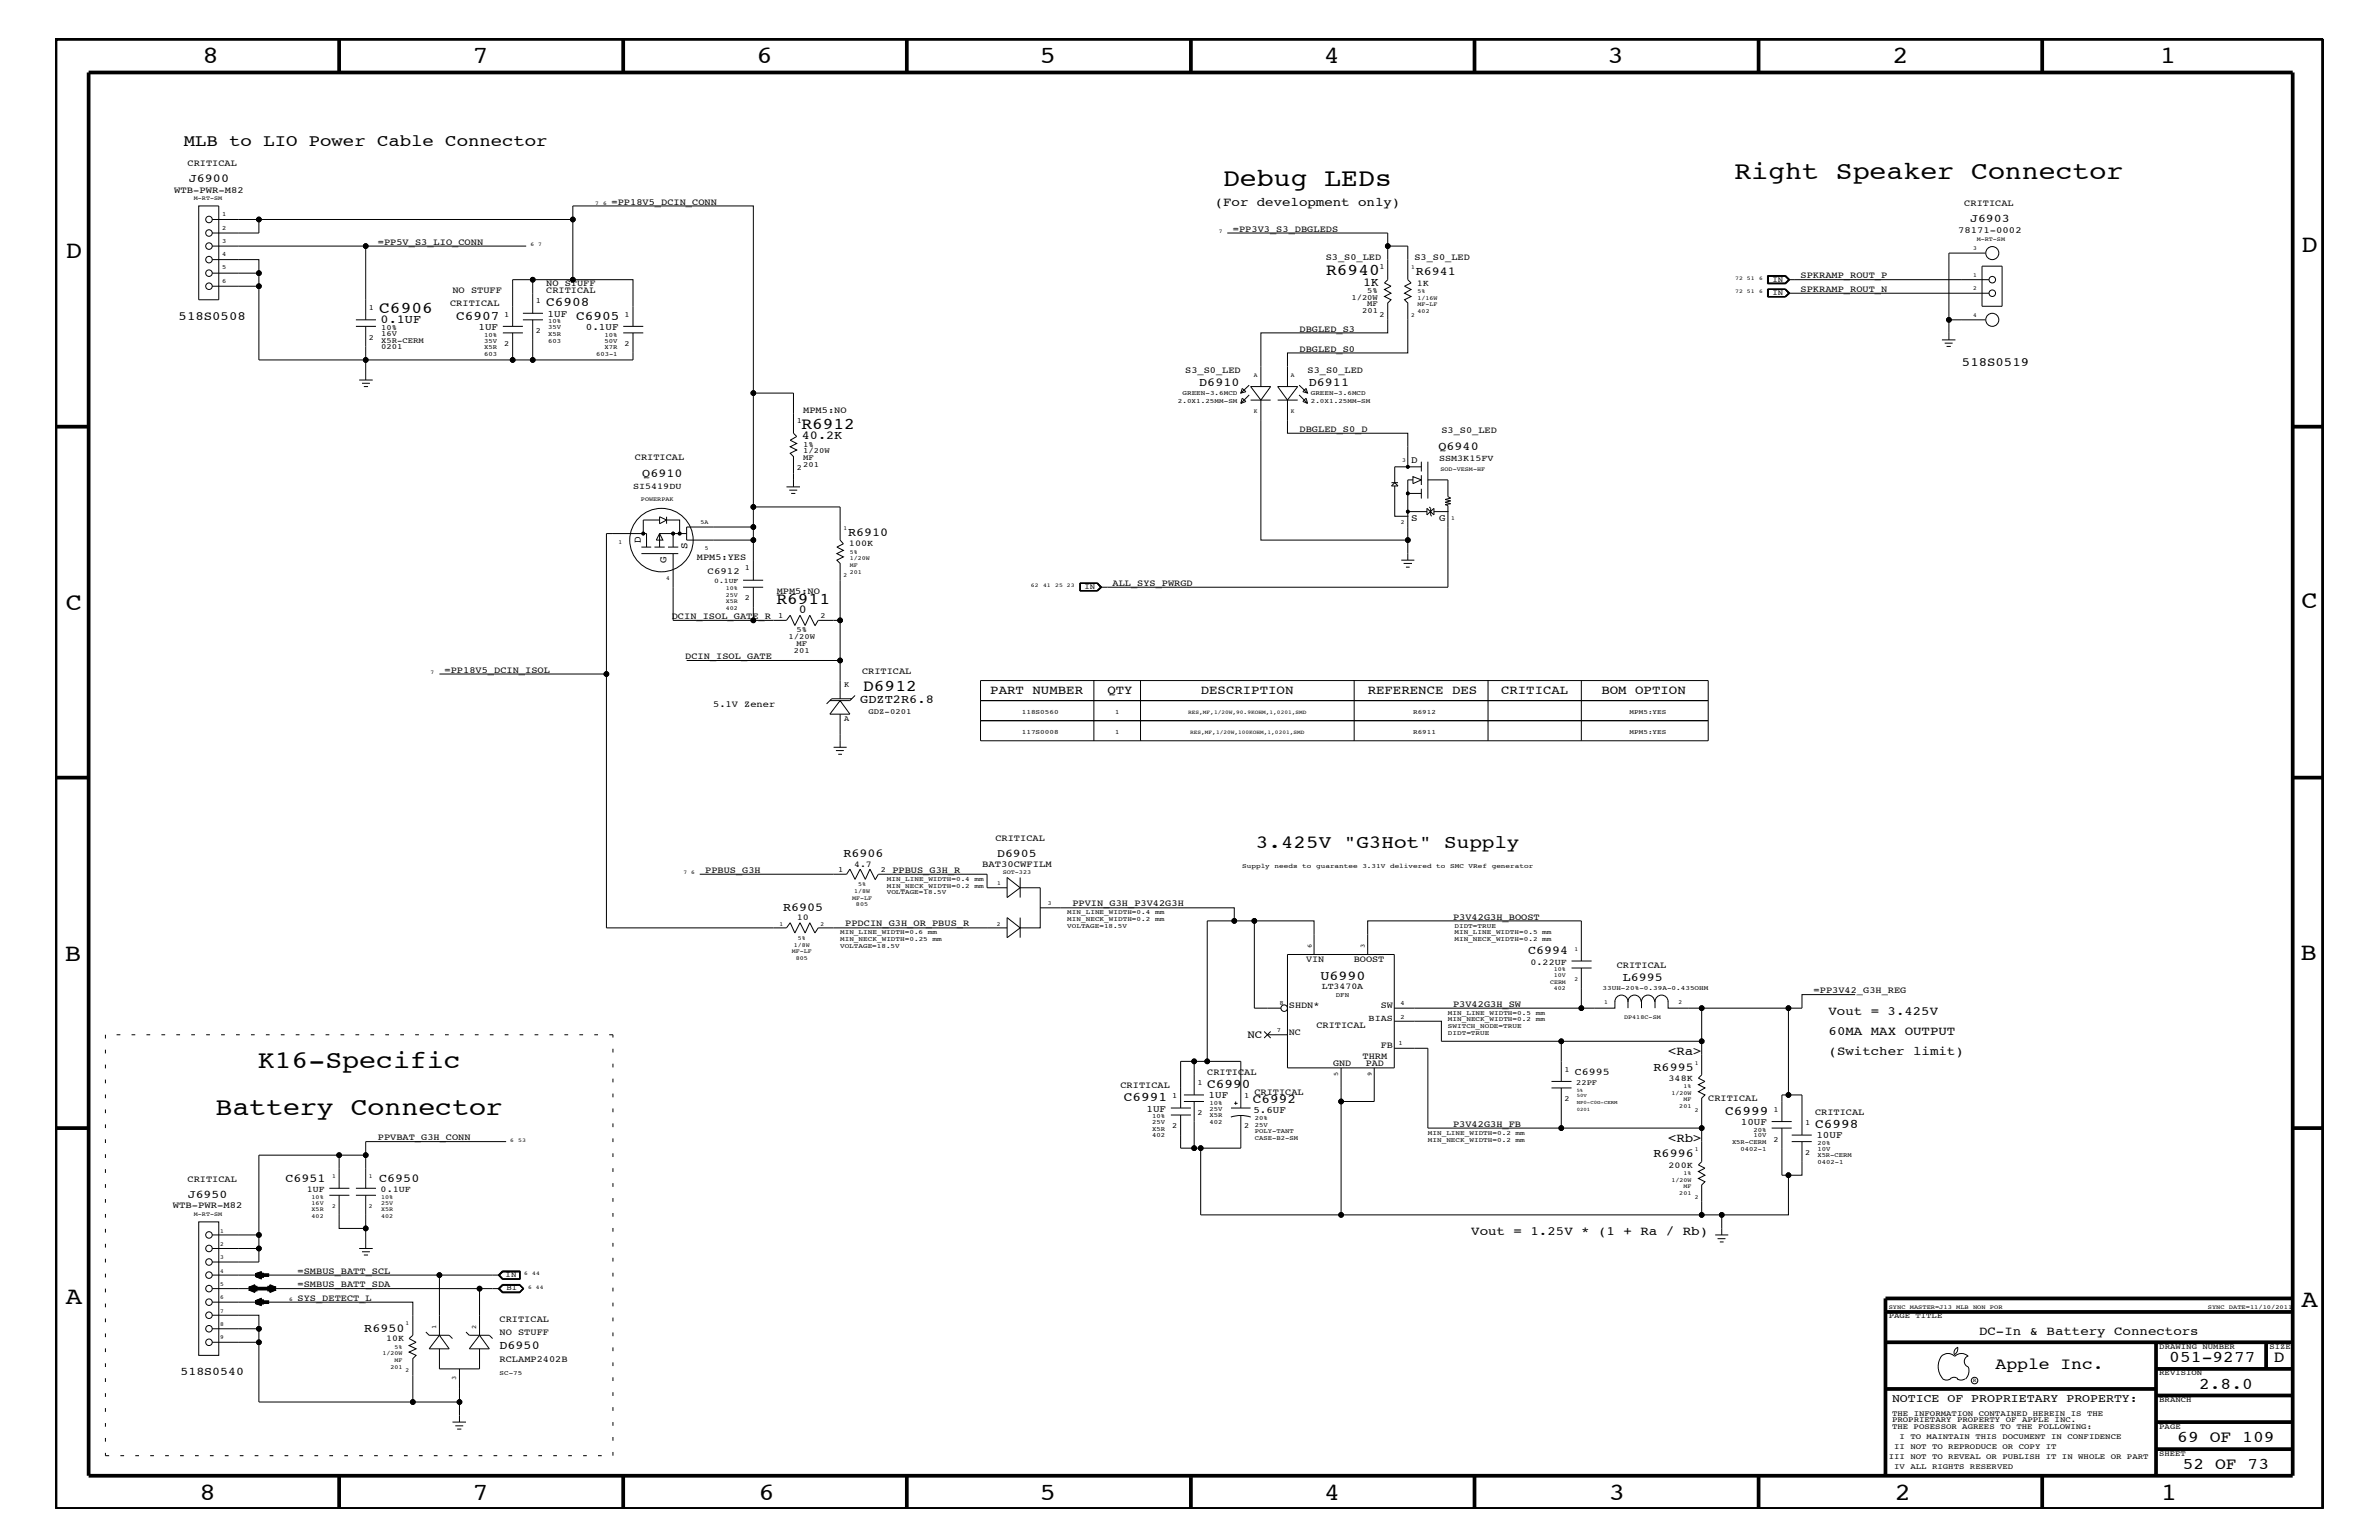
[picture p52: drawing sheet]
<svg xmlns="http://www.w3.org/2000/svg" width="432mm" height="279mm" viewBox="0 0 432 279" stroke-linecap="round" stroke-linejoin="round" font-family="sans-serif">
<defs><g id="words">
<g font-size="4.6">
<text x="222" y="33.7">Debug LEDs</text>
<text x="314.8" y="32.5">Right Speaker Connector</text>
<text x="46.8" y="193.7">K16-Specific</text>
<text x="39.1" y="202.3">Battery Connector</text>
</g>
<g font-size="4.5">
<text x="36.7" y="11.5">8</text>
<text x="85.8" y="11.5">7</text>
<text x="137.3" y="11.5">6</text>
<text x="188.7" y="11.5">5</text>
<text x="240.3" y="11.5">4</text>
<text x="291.8" y="11.5">3</text>
<text x="343.5" y="11.5">2</text>
<text x="392" y="11.5">1</text>
<text x="11.9" y="46.8">D</text>
<text x="417.7" y="45.7">D</text>
<text x="11.9" y="110.6">C</text>
<text x="417.7" y="110.3">C</text>
<text x="11.8" y="174.3">B</text>
<text x="417.6" y="174.2">B</text>
<text x="11.9" y="236.7">A</text>
<text x="417.7" y="237.1">A</text>
<text x="36.2" y="272.1">8</text>
<text x="85.8" y="272.1">7</text>
<text x="137.7" y="272.1">6</text>
<text x="188.7" y="272.1">5</text>
<text x="240.4" y="272.1">4</text>
<text x="292" y="272.1">3</text>
<text x="343.9" y="272.1">2</text>
<text x="392.2" y="272.1">1</text>
</g>
<text font-size="3.4" x="228" y="153.8">3.425V &quot;G3Hot&quot; Supply</text>
<g font-size="3">
<text x="33.4" y="26.5">MLB to LIO Power Cable Connector</text>
<text x="240.7" y="50">R6940</text>
<text x="68.8" y="56.8">C6906</text>
<text x="145.5" y="77.9">R6912</text>
<text x="140.9" y="109.5">R6911</text>
<text x="156.7" y="125.3">D6912</text>
<text x="362.2" y="248.4">Apple Inc.</text>
<text x="393.7" y="247.1">051-9277</text>
<text x="399.2" y="252">2.8.0</text>
<text x="412.7" y="247.1">D</text>
<text x="395.2" y="261.6">69 OF 109</text>
<text x="396.2" y="266.6">52 OF 73</text>
</g>
<text font-size="2.5" x="239.6" y="177.7">U6990</text>
<g font-size="2.4">
<text x="82.8" y="58">C6907</text>
<text x="99.1" y="55.6">C6908</text>
<text x="104.6" y="58">C6905</text>
<text x="219.1" y="197.4">C6990</text>
<text x="204" y="199.8">C6991</text>
<text x="227.4" y="200.2">C6992</text>
<text x="313.1" y="202.3">C6999</text>
<text x="329.4" y="204.7">C6998</text>
</g>
<g font-size="2.3">
<text x="220.5" y="37.4">(For development only)</text>
<text x="32.4" y="58">518S0508</text>
<text x="356.1" y="66.5">518S0519</text>
<text x="179.7" y="125.9">PART NUMBER</text>
<text x="201" y="125.9">QTY</text>
<text x="217.9" y="125.9">DESCRIPTION</text>
<text x="248.2" y="125.9">REFERENCE DES</text>
<text x="272.5" y="125.9">CRITICAL</text>
<text x="290.7" y="125.9">BOM OPTION</text>
<text x="331.9" y="184.1">Vout = 3.425V</text>
<text x="302.8" y="191.4">&lt;Ra&gt;</text>
<text x="331.9" y="187.7">60MA MAX OUTPUT</text>
<text x="331.9" y="191.4">(Switcher limit)</text>
<text x="302.8" y="207.1">&lt;Rb&gt;</text>
<text x="267" y="224.1">Vout = 1.25V * (1 + Ra / Rb)</text>
<text x="359.2" y="242.3">DC-In &amp; Battery Connectors</text>
</g>
<g font-size="2.2">
<text x="34.3" y="33">J6900</text>
<text x="247.4" y="51.8">1K</text>
<text x="257" y="50">R6941</text>
<text x="69.1" y="58.6">0.1UF</text>
<text x="217.7" y="70">D6910</text>
<text x="237.6" y="70">D6911</text>
<text x="145.5" y="79.7">40.2K</text>
<text x="261.1" y="81.6">Q6940</text>
<text x="116.6" y="86.5">Q6910</text>
<text x="153.9" y="97.3">R6910</text>
<text x="145" y="111.2">0</text>
<text x="156.1" y="127.5">GDZT2R6.8</text>
<text x="153.1" y="155.6">R6906</text>
<text x="142.2" y="165.3">R6905</text>
<text x="277.4" y="173.2">C6994</text>
<text x="294.6" y="177.9">L6995</text>
<text x="300.1" y="194.3">R6995</text>
<text x="51.8" y="214.4">C6951</text>
<text x="68.8" y="214.4">C6950</text>
<text x="300.1" y="210">R6996</text>
<text x="66.1" y="241.6">R6950</text>
<text x="90.7" y="244.7">D6950</text>
</g>
<g font-size="2.1">
<text x="357.6" y="40.3">J6903</text>
<text x="181" y="155.5">D6905</text>
<text x="34.1" y="217.3">J6950</text>
<text x="32.8" y="249.5">518S0540</text>
<text x="343.4" y="254.4">NOTICE OF PROPRIETARY PROPERTY:</text>
</g>
<text font-size="2" x="226.4" y="188.3">NC</text>
<g font-size="1.9">
<text x="116.3" y="98.5" transform="rotate(-90 116.3 98.5)">D</text>
<text x="124.8" y="99.7" transform="rotate(-90 124.8 99.7)">S</text>
<text x="121" y="102.2" transform="rotate(-90 121 102.2)">G</text>
<text x="285.8" y="195">C6995</text>
</g>
<g font-size="1.8">
<text x="86.9" y="59.8">1UF</text>
<text x="99.4" y="57.4">1UF</text>
<text x="106.3" y="59.8">0.1UF</text>
<text x="256.1" y="83.9">D</text>
<text x="256.1" y="94.5">S</text>
<text x="261.2" y="94.5">G</text>
<text x="208.1" y="201.7">1UF</text>
<text x="219.4" y="199.2">1UF</text>
<text x="227.5" y="201.9">5.6UF</text>
<text x="316" y="204.1">10UF</text>
<text x="329.7" y="206.5">10UF</text>
</g>
<g font-size="1.7">
<text x="31.6" y="35">WTB-PWR-M82</text>
<text x="34" y="30.2">CRITICAL</text>
<text x="111" y="37.2">=PP18V5_DCIN_CONN</text>
<text x="356.5" y="37.4">CRITICAL</text>
<text x="68.6" y="44.4">=PP5V_S3_LIO_CONN</text>
<text x="223.8" y="42">=PP3V3_S3_DBGLEDS</text>
<text x="240.6" y="47.1">S3_S0_LED</text>
<text x="256.7" y="47.1">S3_S0_LED</text>
<text x="355.4" y="42.3">78171-0002</text>
<text x="82.1" y="53.2">NO STUFF</text>
<text x="99.1" y="53.2">CRITICAL</text>
<text x="99.1" y="51.9">NO STUFF</text>
<text x="326.8" y="50.5">SPKRAMP_ROUT_P</text>
<text x="326.8" y="52.9">SPKRAMP_ROUT_N</text>
<text x="81.7" y="55.6">CRITICAL</text>
<text x="235.9" y="60.2">DBGLED_S3</text>
<text x="235.9" y="63.9">DBGLED_S0</text>
<text x="215.1" y="67.7">S3_S0_LED</text>
<text x="237.3" y="67.7">S3_S0_LED</text>
<text x="145.8" y="75">MPM5:NO</text>
<text x="115.2" y="83.5">CRITICAL</text>
<text x="235.9" y="78.3">DBGLED_S0_D</text>
<text x="261.6" y="78.6">S3_S0_LED</text>
<text x="126.5" y="101.6">MPM5:YES</text>
<text x="128.4" y="104.1">C6912</text>
<text x="141" y="107.7">MPM5:NO</text>
<text x="201.9" y="106.3">ALL_SYS_PWRGD</text>
<text x="121.9" y="112.3">DCIN_ISOL_GATE_R</text>
<text x="124.4" y="119.6">DCIN_ISOL_GATE</text>
<text x="80.7" y="122">=PP18V5_DCIN_ISOL</text>
<text x="156.5" y="122.3">CRITICAL</text>
<text x="129.5" y="128.3">5.1V Zener</text>
<text x="180.7" y="152.6">CRITICAL</text>
<text x="128" y="158.4">PPBUS_G3H</text>
<text x="162" y="158.4">PPBUS_G3H_R</text>
<text x="178.3" y="157.3">BAT30CWFILM</text>
<text x="194.6" y="164.5">PPVIN_G3H_P3V42G3H</text>
<text x="263.7" y="166.9">P3V42G3H_BOOST</text>
<text x="153.4" y="168.1">PPDCIN_G3H_OR_PBUS_R</text>
<text x="237.1" y="174.6">VIN</text>
<text x="245.7" y="174.6">BOOST</text>
<text x="293.5" y="175.6">CRITICAL</text>
<text x="233.9" y="182.9">SHDN*</text>
<text x="250.6" y="182.9">SW</text>
<text x="263.7" y="182.7">P3V42G3H_SW</text>
<text x="329.2" y="180.2">=PP3V42_G3H_REG</text>
<text x="233.9" y="187.7">NC</text>
<text x="238.9" y="186.5">CRITICAL</text>
<text x="250.6" y="190.2">FB</text>
<text x="203.4" y="197.4">CRITICAL</text>
<text x="219.1" y="195">CRITICAL</text>
<text x="242" y="193.3">GND</text>
<text x="247.3" y="192.2">THRM</text>
<text x="247.9" y="193.4">PAD</text>
<text x="227.7" y="198.7">CRITICAL</text>
<text x="310" y="199.8">CRITICAL</text>
<text x="329.4" y="202.3">CRITICAL</text>
<text x="68.6" y="206.9">PPVBAT_G3H_CONN</text>
<text x="263.7" y="204.4">P3V42G3H_FB</text>
<text x="34" y="214.4">CRITICAL</text>
<text x="31.4" y="219.2">WTB-PWR-M82</text>
<text x="54" y="231.1">=SMBUS_BATT_SCL</text>
<text x="54" y="233.5">=SMBUS_BATT_SDA</text>
<text x="54" y="236">SYS_DETECT_L</text>
<text x="90.7" y="239.9">CRITICAL</text>
<text x="90.7" y="242.3">NO STUFF</text>
<text x="90.7" y="247.1">RCLAMP2402B</text>
</g>
<g font-size="1.6">
<text x="257.1" y="51.8">1K</text>
<text x="261.2" y="83.6">SSM3K15FV</text>
<text x="114.9" y="88.8">SI5419DU</text>
<text x="154.1" y="99.1">100K</text>
<text x="155" y="157.3">4.7</text>
<text x="144.6" y="167">10</text>
<text x="239.9" y="179.5">LT3470A</text>
<text x="277.8" y="175">0.22UF</text>
<text x="248.4" y="185.3">BIAS</text>
<text x="302.9" y="196.1">348K</text>
<text x="302.9" y="211.9">200K</text>
<text x="55.7" y="216.2">1UF</text>
<text x="69.1" y="216.2">0.1UF</text>
<text x="70.1" y="243.4">10K</text>
</g>
<g font-size="1.4">
<text x="248.2" y="53.2">5%</text>
<text x="250.4" y="48.9">1</text>
<text x="321.7" y="51.1">IN</text>
<text x="321.7" y="53.5">IN</text>
<text x="67" y="56.2">1</text>
<text x="69.2" y="59.8">10%</text>
<text x="91.5" y="57.4">1</text>
<text x="97.3" y="55">1</text>
<text x="113.4" y="57.4">1</text>
<text x="245.3" y="54.4">1/20W</text>
<text x="247.2" y="56.8">201</text>
<text x="248.2" y="55.6">MF</text>
<text x="250.4" y="57.4">2</text>
<text x="67" y="61.7">2</text>
<text x="69.2" y="60.9">16V</text>
<text x="69.2" y="63.4">0201</text>
<text x="69.2" y="62.2">X5R-CERM</text>
<text x="91.5" y="62.9">2</text>
<text x="97.3" y="60.4">2</text>
<text x="113.4" y="62.9">2</text>
<text x="144.6" y="76.8">1</text>
<text x="145.8" y="83.5">MF</text>
<text x="145.8" y="81.1">1%</text>
<text x="145.8" y="82.2">1/20W</text>
<text x="144.6" y="85.3">2</text>
<text x="145.8" y="84.7">201</text>
<text x="135.2" y="103.5">1</text>
<text x="196.8" y="106.9">IN</text>
<text x="135.2" y="108.9">2</text>
<text x="141.2" y="112.2">1</text>
<text x="148.9" y="112.2">2</text>
<text x="143.1" y="115.9">1/20W</text>
<text x="144.1" y="118.4">201</text>
<text x="144.6" y="117.2">MF</text>
<text x="144.6" y="114.8">5%</text>
<text x="153.2" y="124.7">K</text>
<text x="153.2" y="130.8">A</text>
<text x="157.6" y="129.6">GDZ-0201</text>
<text x="152.1" y="158.3">1</text>
<text x="159.9" y="158.3">2</text>
<text x="217.3" y="196.8">1</text>
<text x="284" y="194.4">1</text>
<text x="286.1" y="196.8">22PF</text>
<text x="212.8" y="199.2">1</text>
<text x="217.3" y="202.3">2</text>
<text x="225.8" y="199.2">1</text>
<text x="284" y="199.8">2</text>
<text x="321.9" y="201.7">1</text>
<text x="212.8" y="204.7">2</text>
<text x="225.8" y="204.7">2</text>
<text x="321.9" y="207.1">2</text>
<text x="327.7" y="204.1">1</text>
<text x="327.7" y="209.6">2</text>
<text x="91.8" y="231.8">IN</text>
<text x="91.9" y="234.1">BI</text>
<text x="342.8" y="239.2">PAGE TITLE</text>
<text x="391.9" y="244.7">DRAWING NUMBER</text>
<text x="411.9" y="244.7">SIZE</text>
<text x="391.9" y="249.5">REVISION</text>
<text x="343.4" y="256.8">THE INFORMATION CONTAINED HEREIN IS THE</text>
<text x="391.9" y="254.4">BRANCH</text>
<text x="343.4" y="258">PROPRIETARY PROPERTY OF APPLE INC.</text>
<text x="343.4" y="259.3">THE POSESSOR AGREES TO THE FOLLOWING:</text>
<text x="343.8" y="262.9">II NOT TO REPRODUCE OR COPY IT</text>
<text x="344.8" y="261.1">I TO MAINTAIN THIS DOCUMENT IN CONFIDENCE</text>
<text x="391.9" y="259.3">PAGE</text>
<text x="342.8" y="264.7">III NOT TO REVEAL OR PUBLISH IT IN WHOLE OR PART</text>
<text x="343.8" y="266.6">IV ALL RIGHTS RESERVED</text>
<text x="391.9" y="264.1">SHEET</text>
</g>
<text font-size="1.3" x="129.6" y="105.9">0.1UF</text>
<g font-size="1.2">
<text x="40.3" y="39.2">1</text>
<text x="40.3" y="41.7">2</text>
<text x="40.3" y="44.1">3</text>
<text x="40.3" y="46.5">4</text>
<text x="40.3" y="48.9">5</text>
<text x="40.3" y="51.3">6</text>
<text x="99.5" y="59.7">35V</text>
<text x="99.5" y="58.6">10%</text>
<text x="87.9" y="61.1">10%</text>
<text x="87.9" y="62.2">35V</text>
<text x="87.9" y="64.5">603</text>
<text x="87.9" y="63.4">X5R</text>
<text x="99.5" y="60.9">X5R</text>
<text x="99.5" y="62.2">603</text>
<text x="108.2" y="64.5">603-1</text>
<text x="109.7" y="62.2">50V</text>
<text x="109.7" y="61.1">10%</text>
<text x="109.7" y="63.4">X7R</text>
<text x="214.6" y="71.7">GREEN-3.6MCD</text>
<text x="237.9" y="71.7">GREEN-3.6MCD</text>
<text x="213.8" y="73.2">2.0X1.25MM-SM</text>
<text x="237.9" y="73.2">2.0X1.25MM-SM</text>
<text x="185.5" y="129.6">118S0560</text>
<text x="202.4" y="129.6">1</text>
<text x="256.5" y="129.6">R6912</text>
<text x="295.8" y="129.6">MPM5:YES</text>
<text x="185.5" y="133.2">117S0008</text>
<text x="202.4" y="133.2">1</text>
<text x="256.5" y="133.2">R6911</text>
<text x="295.8" y="133.2">MPM5:YES</text>
<text x="161" y="161.1">MIN_NECK_WIDTH=0.2</text>
<text x="161" y="159.9">MIN_LINE_WIDTH=0.4</text>
<text x="176.9" y="161.1">mm</text>
<text x="176.9" y="159.9">mm</text>
<text x="225.5" y="157.4">Supply</text>
<text x="231.3" y="157.4">needs</text>
<text x="236.4" y="157.4">to</text>
<text x="238.9" y="157.4">guarantee</text>
<text x="247.3" y="157.4">3.31V</text>
<text x="252.3" y="157.4">delivered</text>
<text x="260.7" y="157.4">to</text>
<text x="263.2" y="157.4">SMC</text>
<text x="266.6" y="157.4">VRef</text>
<text x="270.8" y="157.4">generator</text>
<text x="161" y="162.2">VOLTAGE=18.5V</text>
<text x="193.7" y="167.1">MIN_NECK_WIDTH=0.2</text>
<text x="193.7" y="165.9">MIN_LINE_WIDTH=0.4</text>
<text x="209.7" y="167.1">mm</text>
<text x="209.7" y="165.9">mm</text>
<text x="152.5" y="170.7">MIN_NECK_WIDTH=0.25</text>
<text x="152.5" y="169.5">MIN_LINE_WIDTH=0.6</text>
<text x="152.5" y="172">VOLTAGE=18.5V</text>
<text x="168.4" y="169.5">mm</text>
<text x="169.3" y="170.7">mm</text>
<text x="193.7" y="168.3">VOLTAGE=18.5V</text>
<text x="238.1" y="172.1" transform="rotate(-90 238.1 172.1)">6</text>
<text x="247.7" y="172.1" transform="rotate(-90 247.7 172.1)">3</text>
<text x="264" y="169.5">MIN_LINE_WIDTH=0.5</text>
<text x="264" y="170.7">MIN_NECK_WIDTH=0.2</text>
<text x="264" y="168.3">DIDT=TRUE</text>
<text x="279.9" y="169.5">mm</text>
<text x="279.9" y="170.7">mm</text>
<text x="290.9" y="179.6">33UH-20%-0.39A-0.435OHM</text>
<text x="232.2" y="182.4">8</text>
<text x="242.4" y="181">DFN</text>
<text x="254.2" y="182.4">4</text>
<text x="254.2" y="184.9">2</text>
<text x="262.8" y="184.1">MIN_LINE_WIDTH=0.5</text>
<text x="262.8" y="185.3">MIN_NECK_WIDTH=0.2</text>
<text x="278.7" y="184.1">mm</text>
<text x="278.7" y="185.3">mm</text>
<text x="231.7" y="187.2">7</text>
<text x="253.8" y="189.7">1</text>
<text x="262.8" y="187.7">DIDT=TRUE</text>
<text x="262.8" y="186.5">SWITCH_NODE=TRUE</text>
<text x="242.9" y="195.3" transform="rotate(-90 242.9 195.3)">5</text>
<text x="249" y="195.3" transform="rotate(-90 249 195.3)">9</text>
<text x="209.1" y="204">25V</text>
<text x="209.1" y="202.9">10%</text>
<text x="219.5" y="201.5">25V</text>
<text x="219.5" y="202.7">X5R</text>
<text x="219.5" y="204">402</text>
<text x="219.5" y="200.4">10%</text>
<text x="227.8" y="203.2">20%</text>
<text x="209.1" y="206.4">402</text>
<text x="209.1" y="205.2">X5R</text>
<text x="227.8" y="205.5">POLY-TANT</text>
<text x="227.8" y="206.8">CASE-B2-SM</text>
<text x="227.8" y="204.4">25V</text>
<text x="259.2" y="207.1">MIN_NECK_WIDTH=0.2</text>
<text x="259.2" y="205.9">MIN_LINE_WIDTH=0.2</text>
<text x="275.1" y="207.1">mm</text>
<text x="275.1" y="205.9">mm</text>
<text x="314.4" y="207.6">X5R-CERM</text>
<text x="315.9" y="208.8">0402-1</text>
<text x="318.3" y="206.4">10V</text>
<text x="318.3" y="205.3">20%</text>
<text x="329.9" y="207.7">20%</text>
<text x="329.9" y="208.8">10V</text>
<text x="329.9" y="210">X5R-CERM</text>
<text x="329.9" y="211.3">0402-1</text>
<text x="79.2" y="241.1" transform="rotate(-90 79.2 241.1)">1</text>
<text x="86.4" y="241.1" transform="rotate(-90 86.4 241.1)">2</text>
<text x="82.8" y="250.3" transform="rotate(-90 82.8 250.3)">3</text>
<text x="90.7" y="249.5">SC-75</text>
</g>
<g font-size="1.1">
<text x="35.2" y="36.4">M-RT-SM</text>
<text x="358.1" y="45.4">3</text>
<text x="358.8" y="43.7">M-RT-SM</text>
<text x="256.1" y="48.9">1</text>
<text x="257.3" y="53.2">5%</text>
<text x="358.1" y="50.2">1</text>
<text x="358.1" y="52.7">2</text>
<text x="256.1" y="57.4">2</text>
<text x="257.3" y="55.6">MF-LF</text>
<text x="257.3" y="54.4">1/16W</text>
<text x="257.3" y="56.8">402</text>
<text x="358.1" y="57.5">4</text>
<text x="227.6" y="68.4">A</text>
<text x="234.3" y="68.4">A</text>
<text x="227.6" y="75">K</text>
<text x="234.3" y="75">K</text>
<text x="254.5" y="83.8">3</text>
<text x="261.5" y="85.5">SOD-VESM-HF</text>
<text x="116.3" y="91">POWERPAK</text>
<text x="127.2" y="95">5A</text>
<text x="254.3" y="95.1">2</text>
<text x="263.4" y="94.3">1</text>
<text x="112.3" y="98.7">1</text>
<text x="127.9" y="99.9">5</text>
<text x="153.1" y="96.2">1</text>
<text x="154.3" y="101.6">1/20W</text>
<text x="154.3" y="100.4">5%</text>
<text x="120.9" y="105.3">4</text>
<text x="131.7" y="107.1">10%</text>
<text x="153.1" y="104.7">2</text>
<text x="154.3" y="102.9">MF</text>
<text x="154.3" y="104.1">201</text>
<text x="131.7" y="110.6">402</text>
<text x="131.7" y="108.2">25V</text>
<text x="131.7" y="109.4">X5R</text>
<text x="155" y="162">1/8W</text>
<text x="155.7" y="160.8">5%</text>
<text x="181" y="160.6">1</text>
<text x="182" y="158.6">SOT-323</text>
<text x="154.6" y="163.3">MF-LF</text>
<text x="155.4" y="164.5">805</text>
<text x="190.2" y="164.2">3</text>
<text x="141.5" y="168">1</text>
<text x="143.7" y="172.9">MF-LF</text>
<text x="144.1" y="171.7">1/8W</text>
<text x="144.8" y="170.5">5%</text>
<text x="148.9" y="168">2</text>
<text x="180.9" y="168">2</text>
<text x="285.8" y="172.6">1</text>
<text x="144.4" y="174.2">805</text>
<text x="281.3" y="178.5">CERM</text>
<text x="282" y="177.3">10V</text>
<text x="282" y="179.7">402</text>
<text x="282" y="176.2">10%</text>
<text x="285.8" y="178">2</text>
<text x="291.2" y="182.2">1</text>
<text x="294.8" y="184.9">DP418C-SM</text>
<text x="304.6" y="182.2">2</text>
<text x="305.6" y="197.4">1%</text>
<text x="307.6" y="193.2">1</text>
<text x="303.4" y="198.7">1/20W</text>
<text x="304.8" y="201">201</text>
<text x="305.6" y="199.8">MF</text>
<text x="307.6" y="201.7">2</text>
<text x="307.6" y="208.9">1</text>
<text x="60.3" y="213.8">1</text>
<text x="67" y="213.8">1</text>
<text x="303.4" y="214.4">1/20W</text>
<text x="305.6" y="215.6">MF</text>
<text x="305.6" y="213.2">1%</text>
<text x="35.2" y="220.7">M-RT-SM</text>
<text x="56.6" y="217.5">10%</text>
<text x="56.6" y="220.9">402</text>
<text x="56.6" y="218.6">16V</text>
<text x="56.6" y="219.7">X5R</text>
<text x="60.3" y="219.2">2</text>
<text x="67" y="219.2">2</text>
<text x="69.2" y="219.7">X5R</text>
<text x="69.2" y="218.6">25V</text>
<text x="69.2" y="220.9">402</text>
<text x="69.2" y="217.5">10%</text>
<text x="304.8" y="216.9">201</text>
<text x="307.6" y="217.5">2</text>
<text x="40" y="223.6">1</text>
<text x="40" y="226">2</text>
<text x="40" y="228.5">3</text>
<text x="40" y="230.9">4</text>
<text x="40" y="233.3">5</text>
<text x="40" y="235.7">6</text>
<text x="40" y="238.2">7</text>
<text x="342.8" y="237.4">SYNC_MASTER=J13_MLB_NON_POR</text>
<text x="400.7" y="237.4">SYNC_DATE=11/10/2011</text>
<text x="40" y="240.6">8</text>
<text x="40" y="243">9</text>
<text x="69.4" y="245.9">1/20W</text>
<text x="71.6" y="244.7">5%</text>
<text x="73.6" y="240.5">1</text>
<text x="70.9" y="248.4">201</text>
<text x="71.6" y="247.1">MF</text>
<text x="73.6" y="248.9">2</text>
</g>
<g font-size="1">
<text x="108" y="37.2">7</text>
<text x="109.5" y="37.2">6</text>
<text x="96.3" y="44.6">6</text>
<text x="97.7" y="44.6">7</text>
<text x="221.2" y="42.3">7</text>
<text x="315" y="50.7">72 51</text>
<text x="315" y="53.2">72 51</text>
<text x="319.3" y="50.7">6</text>
<text x="319.3" y="53.2">6</text>
<text x="187.1" y="106.5">62</text>
<text x="189.3" y="106.5">41</text>
<text x="191.5" y="106.5">25 23</text>
<text x="78.1" y="122.3">7</text>
<text x="215.6" y="129.6">RES,MF,1/20W,90.9KOHM,1,0201,SMD</text>
<text x="216" y="133.2">RES,MF,1/20W,100KOHM,1,0201,SMD</text>
<text x="124" y="158.6">7</text>
<text x="125.5" y="158.6">6</text>
<text x="92.6" y="207.1">6</text>
<text x="94.1" y="207.1">53</text>
<text x="95.2" y="231.3">6</text>
<text x="95.8" y="233.8">6</text>
<text x="96.6" y="231.3">44</text>
<text x="97.3" y="233.8">44</text>
<text x="52.5" y="236">6</text>
<text x="358.1" y="250.7">R</text>
</g>
<g font-size=".9">
<text x="286.2" y="198.1">5%</text>
<text x="286.2" y="200.3">NP0-C0G-CERM</text>
<text x="286.2" y="201.5">0201</text>
<text x="286.2" y="199.1">50V</text>
</g>
</g></defs>
<g fill="none" stroke="#000" stroke-width=".18">
<path d="M36.1 37.4h3.6v17h-3.6zM38.5 39.8h8.5v2.5h-8.5M47 39.8h57M104 39.8v-2.4h32.7v33.9M104 39.8v10.9h10.9v8.5M38.5 51.9h8.5v13.4h46v-4.9M38.5 49.6h8.5v2.3M38.5 47.1h8.5v2.5M38.5 44.6h57M64.6 58h3.6M64.6 59.2h3.6M66.4 44.6v13.4"/>
<path d="M66.4 59.2v9.7M91.3 59.2h3.6M94.9 58h3.7M94.9 56.8h3.7M96.7 58v7.3h-3.7M96.7 50.7h-3.7v8.5M104 50.7h-7.3v6.1M113.1 59.2h3.7M222.8 42.3h29.1v8.4l-.6 .6 1.2 .6-1.2 .6 1.2 .7-1.2 .6 1.2 .6-.6 .6v5.4h-23v9.7M251.9 44.6h3.6v6.1l.6 .6-1.2 .6 1.2 .6-1.2 .7 1.2 .6-1.2 .6 .6 .6v9h-21.8v6.1M320.8 50h3.3l.8 .7-.8 .8h-3.3zM320.8 52.4h3.3l.8 .8-.8 .7h-3.3z"/>
<path d="M320.9 52.4v1.5M321 50.1v1.3M321 50.2h3l.6 .5M324 52.5h-3v1.3h3M324 50.1l.7 .6-.7 .7M324 50.1l.8 .6-.8 .7M324 50.1h-3.1v1.3h3.1M324 52.5l.7 .7-.7 .6M324 52.4l.8 .8-.8 .7M324 52.5l.6 .7M324.6 53.2h36.4M324.6 50.7h36.4"/>
<path d="M324.6 50.7l-.6 .6h-3M324.6 53.2l-.6 .6M359.7 48.3h3.7v7.3h-3.7zM360.3 58h-6.6v3.7M360.3 45.9h-6.6v12.1M65.2 68.9h2.4M65.7 69.5h1.4M66 70.1h.8M91.3 60.4h3.6M113.1 60.4h3.7M114.9 60.4v4.9h-18.2M136.7 71.3h7.3v7.3l.6 .6-1.2 .7 1.2 .6-1.2 .6 1.2 .5-1.2 .6 .6 .6v5.5"/>
<path d="M136.7 71.3v20.7M225.5 70.5l.6 .6-.9 .2zM225.5 72.2l.6 .6-.9 .4zM226.7 71.7l-1.5 1.5M226.7 69.9l-1.5 1.4M227 72.6h3.6M228.9 72.6l-1.9-2.5h3.6l-1.7 2.5v25.4h26.6v-10.9h1M231.9 72.6h3.6M233.7 72.6l1.8-2.5h-3.6l1.8 2.5v6h21.8v6.1M235.8 71.7l1.5 1.5M235.8 69.9l1.5 1.4M237.1 70.5l.2 .8-.8-.2z"/>
<path d="M237.1 72.2l.2 1-.8-.4zM352.5 61.7h2.4M353 62.3h1.4M353.3 62.9h.8M116.4 99.3h1.8M117.3 99.3v-2.5h-7.2v71.5h32.6l.7-.9 .9 1.9 .9-1.9 .9 1.9 .9-1.9 .9 1.9 .6-1h34.3M118.8 99.3h1.9M119.7 96.8l.6 1.2h-1.2zM119.7 94.3h-2.9v2.5M119.7 96.8v2.5M119.7 96.8h4.9M121 94.3l-1.3-.5v1.2l1.3-.7h2.4v2.5"/>
<path d="M121 93.8v1.2M121.2 99.3h1.9M122.2 96.8v2.5M136.7 95.6v-3.6h15.8v6l.6 .7-1.2 .6 1.2 .6-1.2 .5 1.2 .6-1.2 .6 .6 .6v10.4h-4l-.6 1M136.7 98v-2.4h-12.1v2.4h12.1v7.3M142.7 88.3h2.5M143.3 88.9h1.4M143.6 89.5h.8M252.6 87.6h1.1M253.2 88.2v5.5l2.4-.1M253.2 87.6l.5 .6h-1.1zM255.5 98v3.6"/>
<path d="M255.5 89.5h2.5M255.5 92.8h3.5M256.5 86.5l1.5 .6-1.5 .6zM258 83.8v1.7M258 86.2v1.8M258 88.7v1.8M258 84.7h-4.8v2.9M259 92.2v1.2l1.3-1.2v1.2zM259.2 87.1h3.6v3l.5 .3-1 .2 1 .3-1 .2 1 .3-1 .2 .5 .1v14.8h-63.1M259.2 83.8v6.7M259.4 92l.3 .2v1.2l.1 .3M262.9 92.7l-2.6 .1"/>
<path d="M116.4 100.4h6.7M122.2 100.4v12.2h14.5M124.6 119.8h27.9v7M134.9 106.5h3.6M134.9 105.3h3.6M136.7 106.5v6.1h6l.7-1 .9 1.9 .9-1.9 .9 1.9 .9-1.9 .9 1.9M152.5 112.6v7.2M199.1 105.9h-3v1.2h3M199.1 105.9l.7 .6-.7 .6M199.1 105.9l.6 .6M199.2 105.8h-3.2v1.4h3.2M199.2 105.8l.8 .7-.8 .7"/>
<path d="M199.2 105.8l.7 .7-.7 .7M199.7 106.5l-.6 .6M254.3 101.6h2.4M254.8 102.2h1.5M255.2 102.9h.7M79.8 122.3h30.3M151.3 135.6h2.4M151.7 136.2h1.5M152.1 136.8h.7M152.5 127.1l1.8 2.5h-3.7zM152.5 129.6v6M154.6 126.8h-3.6l-1 .9"/>
<path d="M155.2 126.2l-.9 .9h-3.7M178 127.1h132M178 130.8h132M178 123.5h132v10.9h-132zM198.5 123.5v10.9M207 123.5v10.9M245.8 123.5v10.9M270.1 123.5v10.9M287 123.5v10.9M127 158.6h26.7l.6-.9 .9 1.8 .9-1.8 1 1.8 .8-1.8 .9 1.8M158.8 159.6l.6-1h19.8v2.5h3.6M185.2 159.2v3.6"/>
<path d="M182.8 166.5l2.4 1.8-2.4 1.8zM185.2 161.1l-2.4-1.9v3.6l2.4-1.7h3.6v7.2h-3.6M185.2 166.5v3.6M188.8 164.7h35.2v2.4h3.7M224 167.1h-4.9v25.5M233.7 173.2h19.4v20.5h-19.4zM238.5 173.2v-6.1h-10.8v15.8h4.8M248.2 173.2v-6.1h38.8v7.3M285.2 175.6h3.7M285.2 174.4h3.7M287 175.6v7.3h-33.9M214.9 199.8h3.6"/>
<path d="M214.9 198.7h3.6M216.7 199.8v8.5h1.2v12.1h91M216.7 198.7v-6.1h8.5v8.4M216.7 192.6h-2.4v8.4M224.3 199.8v.6M229.4 187.1l1.2 1.2M230 187.7h3.7M230.6 187.1l-1.2 1.2M243.4 193.7v26.7M249.4 193.7v6.1h-6M253.1 185.3h8.5v3.6h21.8M253.1 190.2h6.1v14.5h49.7"/>
<path d="M281.6 197.4h3.6M281.6 196.2h3.6M283.4 197.4v7.3M293.1 181.6v1.3h-6.1M293.1 181.7a1.19 1.19 0 0 1 1.2-1.2 1.19 1.19 0 0 1 1.2 1.2 1.19 1.19 0 0 1 1.2-1.2 1.19 1.19 0 0 1 1.2 1.2M295.5 181.6v1.3M297.9 181.7a1.19 1.19 0 0 1 1.2-1.2 1.19 1.19 0 0 1 1.2 1.2M297.9 181.6v1.3M300.4 181.7a1.19 1.19 0 0 1 1.2-1.2 1.19 1.19 0 0 1 1.2 1.2M300.4 181.6v1.3M302.8 181.6v1.3h21.8M308.9 182.9v12.1l-.6 .6 1.2 .6-1.2 .6 1.2 .6-1.2 .7 1.2 .6-.6 .5v11.6l-.6 .6 1.2 .5-1.2 .6 1.2 .7-1.2 .6 1.2 .6-.6 .6v5.4h15.7v-7.2"/>
<path d="M308.9 188.9h-25.5v7.3M336.7 180.5h-9.6v2.4h-2.5v15.8M59.8 216.9h3.6M59.8 215.6h3.6M61.6 216.9v6h4.8M61.6 209.6v6M64.6 216.9h3.6M64.6 215.6h3.6M66.4 216.9v9.6M66.4 209.6h-19.4v14.5M91.9 207.1h-25.5v8.5M212.5 202.3h3.7"/>
<path d="M212.5 201h3.7M214.3 202.3v6h2.4M223.4 202.7a5.9 5.9 0 0 1 3.6 0M223.4 201h3.6M224 200.2h.6M225.2 202.3v6h-7.3M321.6 204.7h3.6M321.6 203.5h3.6M323.4 203.5v-4.8h3.7v7.2M323.4 204.7v8.5h1.2M325.2 207.1h3.6M325.2 205.9h3.6"/>
<path d="M327.1 207.1v6.1h-2.5M36.1 221.7h3.6v24.2h-3.6zM38.5 236.2h36.4v6.1l-.6 .6 1.2 .6-1.2 .6 1.2 .6-1.2 .6 1.2 .6-.6 .6v7.9M38.5 238.6h8.5v2.5h-8.5M38.5 224.1h8.5v2.4h-8.5M38.5 231.3h52.2M38.5 233.8h52.2M47 226.5v2.5h-8.5M65.2 226.5h2.4M65.7 227.1h1.4M66 227.7h.8M79.8 231.3v11"/>
<path d="M87 233.8v8.5M90.4 233.8l.8-.8h3.1l.8 .8-.8 .8h-3.1zM90.4 231.3l.8-.7h3.2v1.5h-3.2zM90.5 233.8l.7-.7h3.1l.7 .7-.7 .7h-3.1zM90.6 233.8l.7-.7h3l.7 .7-.7 .7h-3zM90.7 233.8l.6-.6h3l.6 .6-.6 .6h-3zM91.3 230.7l-.6 .6 .6 .7M91.3 230.7h3v1.3h-3M91.3 230.7l-.7 .6 .7 .7M94.4 230.7h-3.2l-.7 .6 .7 .8M311.3 224.1h2.4M311.7 224.7h1.5"/>
<path d="M312.2 225.3h.6M312.5 220.4v3.7M38.5 243.5h8.5M47 241.1v13.3h36.4M77.3 241.7l.6 .6h3.6l.6 .6M79.8 244.7v3.7h7.2v-3.7M79.8 242.3l1.7 2.4h-3.6zM82.1 258h2.5M82.6 258.7h1.5M83 259.3h.7M83.4 248.4v9.6M84.6 241.7l.6 .6h3.6l.6 .6"/>
<path d="M87 242.3l1.8 2.4h-3.6zM352.3 246.1a1.72 1.72 0 0 1 2.5 0 1.69 1.69 0 0 1 2.4 0M352.4 246a3.2 3.2 0 0 0 .4 4.3l.8 .1 .4-.2M354 250.2l.7-.3 .7 .3M355.2 250.2l.7 .2 .7-.2M355.3 244.4v.3a1.18 1.18 0 0 1-.6 1.1M355.4 244.4a.99 .99 0 0 0-.6 1.4M357.2 246a1.04 1.04 0 0 0-.7 1 1.04 1.04 0 0 0 .7 1M357.3 248l.1 .7a2.11 2.11 0 0 1-.6 1.5"/>
<circle cx="37.9" cy="39.8" r=".59"/>
<circle cx="47" cy="39.8" r=".42"/>
<circle cx="104" cy="39.8" r=".42"/>
<circle cx="37.9" cy="44.6" r=".59"/>
<circle cx="37.9" cy="47.1" r=".59"/>
<circle cx="37.9" cy="49.6" r=".59"/>
<circle cx="37.9" cy="42.3" r=".59"/>
<circle cx="37.9" cy="51.9" r=".59"/>
<circle cx="47" cy="49.6" r=".42"/>
<circle cx="47" cy="51.9" r=".42"/>
<circle cx="66.4" cy="44.6" r=".42"/>
<circle cx="96.7" cy="50.7" r=".42"/>
<circle cx="104" cy="50.7" r=".42"/>
<circle cx="251.9" cy="44.6" r=".42"/>
<circle cx="353.7" cy="58" r=".42"/>
<circle cx="361.6" cy="45.9" r="1.19"/>
<circle cx="361.6" cy="58" r="1.19"/>
<circle cx="361.6" cy="50.7" r=".59"/>
<circle cx="361.6" cy="53.2" r=".59"/>
<circle cx="66.4" cy="65.3" r=".42"/>
<circle cx="93" cy="65.3" r=".42"/>
<circle cx="96.7" cy="65.3" r=".42"/>
<circle cx="136.7" cy="71.3" r=".42"/>
<circle cx="116.8" cy="96.8" r=".25"/>
<circle cx="120.1" cy="98" r="5.8"/>
<circle cx="122.2" cy="96.8" r=".25"/>
<circle cx="123.4" cy="96.8" r=".25"/>
<circle cx="136.7" cy="92" r=".42"/>
<circle cx="136.7" cy="98" r=".42"/>
<circle cx="136.7" cy="95.6" r=".42"/>
<circle cx="255.5" cy="98" r=".42"/>
<circle cx="255.5" cy="92.8" r=".25"/>
<circle cx="255.5" cy="89.5" r=".25"/>
<circle cx="255.5" cy="84.7" r=".25"/>
<circle cx="136.7" cy="112.6" r=".42"/>
<circle cx="152.5" cy="119.8" r=".42"/>
<circle cx="152.5" cy="112.6" r=".42"/>
<circle cx="110.1" cy="122.3" r=".42"/>
<circle cx="224" cy="167.1" r=".42"/>
<circle cx="227.7" cy="167.1" r=".42"/>
<circle cx="216.7" cy="192.6" r=".42"/>
<circle cx="219.1" cy="192.6" r=".42"/>
<circle cx="233.1" cy="182.9" r=".59"/>
<circle cx="243.4" cy="199.8" r=".42"/>
<circle cx="283.4" cy="188.9" r=".42"/>
<circle cx="287" cy="182.9" r=".42"/>
<circle cx="308.9" cy="188.9" r=".42"/>
<circle cx="308.9" cy="182.9" r=".42"/>
<circle cx="324.6" cy="198.7" r=".42"/>
<circle cx="324.6" cy="182.9" r=".42"/>
<circle cx="61.6" cy="209.6" r=".42"/>
<circle cx="66.4" cy="209.6" r=".42"/>
<circle cx="216.7" cy="208.3" r=".42"/>
<circle cx="217.9" cy="208.3" r=".42"/>
<circle cx="283.4" cy="204.7" r=".42"/>
<circle cx="308.9" cy="204.7" r=".42"/>
<circle cx="324.6" cy="213.2" r=".42"/>
<circle cx="37.9" cy="238.6" r=".59"/>
<circle cx="37.9" cy="229" r=".59"/>
<circle cx="37.9" cy="231.3" r=".59"/>
<circle cx="37.9" cy="226.5" r=".59"/>
<circle cx="37.9" cy="236.2" r=".59"/>
<circle cx="37.9" cy="233.8" r=".59"/>
<circle cx="37.9" cy="224.1" r=".59"/>
<circle cx="47" cy="224.1" r=".42"/>
<circle cx="47" cy="226.5" r=".42"/>
<circle cx="66.4" cy="222.9" r=".42"/>
<circle cx="79.8" cy="231.3" r=".42"/>
<circle cx="87" cy="233.8" r=".42"/>
<circle cx="243.4" cy="220.4" r=".42"/>
<circle cx="308.9" cy="220.4" r=".42"/>
<circle cx="312.5" cy="220.4" r=".42"/>
<circle cx="37.9" cy="241.1" r=".59"/>
<circle cx="37.9" cy="243.5" r=".59"/>
<circle cx="47" cy="243.5" r=".42"/>
<circle cx="47" cy="241.1" r=".42"/>
<circle cx="74.9" cy="254.4" r=".42"/>
<circle cx="83.4" cy="254.4" r=".42"/>
<circle cx="358.4" cy="250.5" r=".59"/>
</g>
<g fill="#000">
<circle cx="47" cy="39.8" r=".42"/>
<circle cx="104" cy="39.8" r=".42"/>
<circle cx="47" cy="51.9" r=".42"/>
<circle cx="47" cy="49.6" r=".42"/>
<circle cx="66.4" cy="44.6" r=".42"/>
<circle cx="96.7" cy="50.7" r=".42"/>
<circle cx="104" cy="50.7" r=".42"/>
<circle cx="251.9" cy="44.6" r=".42"/>
<circle cx="353.7" cy="58" r=".42"/>
<circle cx="66.4" cy="65.3" r=".42"/>
<circle cx="93" cy="65.3" r=".42"/>
<circle cx="96.7" cy="65.3" r=".42"/>
<circle cx="136.7" cy="71.3" r=".42"/>
<circle cx="116.8" cy="96.8" r=".25"/>
<circle cx="122.2" cy="96.8" r=".25"/>
<circle cx="123.4" cy="96.8" r=".25"/>
<circle cx="136.7" cy="98" r=".42"/>
<circle cx="136.7" cy="92" r=".42"/>
<circle cx="136.7" cy="95.6" r=".42"/>
<circle cx="255.5" cy="98" r=".42"/>
<circle cx="255.5" cy="89.5" r=".25"/>
<circle cx="255.5" cy="84.7" r=".25"/>
<circle cx="255.5" cy="92.8" r=".25"/>
<circle cx="136.7" cy="112.6" r=".42"/>
<circle cx="152.5" cy="112.6" r=".42"/>
<circle cx="152.5" cy="119.8" r=".42"/>
<circle cx="110.1" cy="122.3" r=".42"/>
<circle cx="224" cy="167.1" r=".42"/>
<circle cx="227.7" cy="167.1" r=".42"/>
<circle cx="216.7" cy="192.6" r=".42"/>
<circle cx="219.1" cy="192.6" r=".42"/>
<circle cx="243.4" cy="199.8" r=".42"/>
<circle cx="283.4" cy="188.9" r=".42"/>
<circle cx="287" cy="182.9" r=".42"/>
<circle cx="308.9" cy="182.9" r=".42"/>
<circle cx="308.9" cy="188.9" r=".42"/>
<circle cx="324.6" cy="198.7" r=".42"/>
<circle cx="324.6" cy="182.9" r=".42"/>
<circle cx="61.6" cy="209.6" r=".42"/>
<circle cx="66.4" cy="209.6" r=".42"/>
<circle cx="216.7" cy="208.3" r=".42"/>
<circle cx="217.9" cy="208.3" r=".42"/>
<circle cx="283.4" cy="204.7" r=".42"/>
<circle cx="308.9" cy="204.7" r=".42"/>
<circle cx="324.6" cy="213.2" r=".42"/>
<circle cx="47" cy="224.1" r=".42"/>
<circle cx="47" cy="226.5" r=".42"/>
<circle cx="66.4" cy="222.9" r=".42"/>
<circle cx="79.8" cy="231.3" r=".42"/>
<circle cx="87" cy="233.8" r=".42"/>
<circle cx="243.4" cy="220.4" r=".42"/>
<circle cx="308.9" cy="220.4" r=".42"/>
<circle cx="312.5" cy="220.4" r=".42"/>
<circle cx="47" cy="241.1" r=".42"/>
<circle cx="47" cy="243.5" r=".42"/>
<circle cx="74.9" cy="254.4" r=".42"/>
<circle cx="83.4" cy="254.4" r=".42"/>
</g>
<g fill="none" stroke="#000" stroke-width=".68" stroke-linecap="butt">
<path d="M10.1 7.1h411.5v266.7h-411.5zM16.1 13.2h400v254.5h-400zM61.6 7.1v6.1M113.1 7.1v6.1M164.6 7.1v6.1M216.2 7.1v6.1M267.6 7.1v6.1M319.2 7.1v6.1M370.7 7.1v6.1M10.1 77.4h6M416.1 77.4h5.5M10.1 141.1h6"/>
<path d="M416.1 141.1h5.5M10.1 204.7h6M416.1 204.7h5.5M45.2 233.8l1.2 .1M45.2 233.8l1.2-.5v1zM45.2 233.8h4.8M45.2 233.8l1.2 .2M45.2 233.8l1.2 .3M46.4 236.2h2.5M46.4 231.3l1.2-.4v.9zM46.4 236.2l1.2-.5v1zM46.4 236.2l1.2 .1"/>
<path d="M46.4 236.2l1.2 .4M46.4 236.2l1.2 .2M46.4 233.7l-1.2 .1M46.4 233.5l-1.2 .3M46.4 231.3h2.5M46.4 231.3l1.2 .2M46.4 231.3l1.2 .5M46.4 231.3l1.2 .3M47.6 235.8l-1.2 .4M47.6 236.1l-1.2 .1M47.6 236l-1.2 .2M47.6 231l-1.2 .3"/>
<path d="M47.6 231.3h-1.2M47.6 231.1l-1.2 .2M48.9 233.7l1.1 .1M48.9 233.3l1.1 .5-1.1 .5zM48.9 233.5l1.1 .3M50 233.8l-1.1 .1M50 233.8l-1.1 .2M50 233.8l-1.1 .3M342.2 238h73.9M416.1 235.6h-73.9v32.1M342.2 243.5h73.9M342.2 252h49.1"/>
<path d="M391.3 248.4h24.8M391.3 243.5v24.2M391.3 258h24.8M391.3 253.2h24.8M411.3 243.5v4.9M61.6 267.7v6.1M113.1 267.7v6.1M164.6 267.7v6.1M216.2 268v5.8M267.6 267.7v6.1M319.2 267.7v6.1M370.7 267.7v6.1"/>
<path d="M391.3 262.9h24.8"/>
</g>
<path d="M19.1 187.7v76.4M111.3 187.7h-92.2M19.1 264.1h92.2M111.3 264.1v-76.4" fill="none" stroke="#000" stroke-width=".18" stroke-dasharray=".7 2" stroke-linecap="butt"/>
<use href="#words"/>
</svg>
